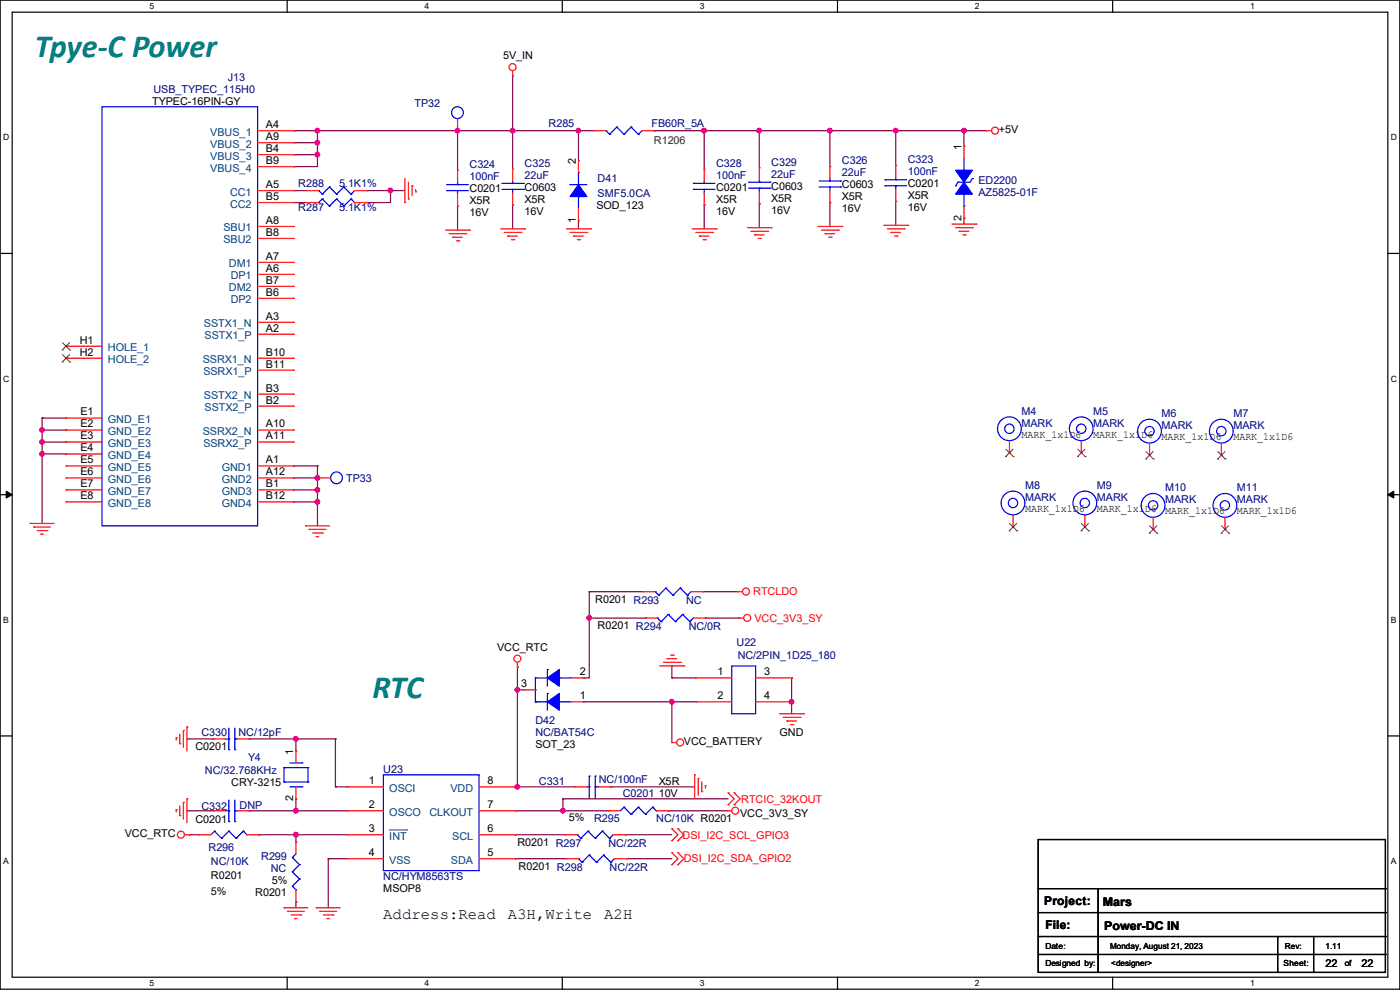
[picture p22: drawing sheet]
<svg xmlns="http://www.w3.org/2000/svg" width="297mm" height="210mm" viewBox="0 0 297 210" stroke-linecap="round" stroke-linejoin="round" font-family="sans-serif">
<defs><g id="words">
<g font-size="6.9" fill="#008080">
<text x="7.4" y="12.1">Tpye-C Power</text>
<text x="79" y="148">RTC</text>
</g>
<g font-size="3.3">
<text x="81.3" y="194.9">Address:Read</text>
<text x="107.7" y="194.9">A3H,Write</text>
<text x="128.2" y="194.9">A2H</text>
</g>
<g font-size="2.5">
<text x="221.5" y="191.9">Project:</text>
<text x="221.8" y="197">File:</text>
<text x="234" y="192.2">Mars</text>
<text x="234.2" y="197.2">Power-DC IN</text>
</g>
<g font-size="2.3" fill="#000080">
<text x="48.3" y="17.1">J13</text>
<text x="32.6" y="19.6">USB_TYPEC_115H0</text>
<text x="87.9" y="22.7">TP32</text>
<text x="116.4" y="27">R285</text>
<text x="138.2" y="27">FB60R_5A</text>
<text x="99.6" y="35.6">C324</text>
<text x="111.3" y="35.4">C325</text>
<text x="151.9" y="35.4">C328</text>
<text x="163.6" y="35.1">C329</text>
<text x="178.6" y="34.9">C326</text>
<text x="192.6" y="34.6">C323</text>
<text x="63.3" y="39.7">R288</text>
<text x="71.9" y="39.7">5.1K1%</text>
<text x="99.6" y="38.2">100nF</text>
<text x="111.3" y="37.9">22uF</text>
<text x="126.8" y="38.7">D41</text>
<text x="126.8" y="41.7">SMF5.0CA</text>
<text x="151.9" y="37.9">100nF</text>
<text x="163.6" y="37.7">22uF</text>
<text x="178.6" y="37.4">22uF</text>
<text x="192.6" y="37.2">100nF</text>
<text x="207.6" y="38.9">ED2200</text>
<text x="207.6" y="41.5">AZ5825-01F</text>
<text x="63.3" y="44.8">R287</text>
<text x="71.9" y="44.8">5.1K1%</text>
<text x="216.7" y="88">M4</text>
<text x="231.9" y="88">M5</text>
<text x="246.4" y="88.5">M6</text>
<text x="261.7" y="88.5">M7</text>
<text x="216.7" y="90.5">MARK</text>
<text x="231.9" y="90.5">MARK</text>
<text x="246.4" y="91">MARK</text>
<text x="261.7" y="91">MARK</text>
<text x="73.4" y="102.2">TP33</text>
<text x="217.5" y="103.7">M8</text>
<text x="217.5" y="106.3">MARK</text>
<text x="232.7" y="103.7">M9</text>
<text x="232.7" y="106.3">MARK</text>
<text x="247.2" y="104.2">M10</text>
<text x="247.2" y="106.8">MARK</text>
<text x="262.4" y="104.2">M11</text>
<text x="262.4" y="106.8">MARK</text>
<text x="145.6" y="128.1">NC</text>
<text x="146.1" y="133.7">NC/0R</text>
<text x="156.3" y="137">U22</text>
<text x="156.5" y="139.8">NC/2PIN_1D25_180</text>
<text x="113.6" y="153.5">D42</text>
<text x="42.7" y="156">C330</text>
<text x="50.6" y="156">NC/12pF</text>
<text x="52.6" y="161.4">Y4</text>
<text x="113.6" y="156">NC/BAT54C</text>
<text x="43.5" y="164.2">NC/32.768KHz</text>
<text x="81.3" y="163.9">U23</text>
<text x="114.3" y="166.5">C331</text>
<text x="127" y="166.2">NC/100nF</text>
<text x="42.7" y="171.8">C332</text>
<text x="50.8" y="171.5">DNP</text>
<text x="132.1" y="169">C0201</text>
<text x="126" y="174.3">R295</text>
<text x="129.1" y="179.7">NC/22R</text>
<text x="139.2" y="174.3">NC/10K R0201</text>
<text x="44.2" y="180.4">R296</text>
<text x="44.7" y="183.5">NC/10K</text>
<text x="55.4" y="182.5">R299</text>
<text x="57.4" y="185">NC</text>
<text x="129.3" y="184.7">NC/22R</text>
<text x="81.3" y="186.8">NC/HYM8563TS</text>
</g>
<g font-size="2.3">
<text x="106.7" y="12.5">5V_IN</text>
<text x="32.3" y="22.2">TYPEC-16PIN-GY</text>
<text x="56.4" y="27.2">A4</text>
<text x="56.4" y="29.7">A9</text>
<text x="211.9" y="28.3">+5V</text>
<text x="56.4" y="34.8">B9</text>
<text x="56.4" y="32.3">B4</text>
<text x="122.2" y="34.8" transform="rotate(-90 122.2 34.8)">2</text>
<text x="204" y="31.8" transform="rotate(-90 204 31.8)">1</text>
<text x="56.4" y="39.9">A5</text>
<text x="99.6" y="40.7">C0201</text>
<text x="111.3" y="40.5">C0603</text>
<text x="151.9" y="40.5">C0201</text>
<text x="163.6" y="40.2">C0603</text>
<text x="178.6" y="40">C0603</text>
<text x="192.6" y="39.7">C0201</text>
<text x="56.4" y="47.5">A8</text>
<text x="56.4" y="42.4">B5</text>
<text x="99.6" y="43.3">X5R</text>
<text x="99.6" y="45.8">16V</text>
<text x="111.3" y="43">X5R</text>
<text x="111.3" y="45.6">16V</text>
<text x="122.2" y="47.3" transform="rotate(-90 122.2 47.3)">1</text>
<text x="126.5" y="44.3">SOD_123</text>
<text x="151.9" y="43">X5R</text>
<text x="151.9" y="45.6">16V</text>
<text x="163.6" y="42.8">X5R</text>
<text x="163.6" y="45.3">16V</text>
<text x="178.6" y="42.5">X5R</text>
<text x="178.6" y="45">16V</text>
<text x="192.6" y="42.2">X5R</text>
<text x="192.6" y="44.8">16V</text>
<text x="204" y="46.8" transform="rotate(-90 204 46.8)">2</text>
<text x="56.4" y="50">B8</text>
<text x="56.4" y="57.7">A6</text>
<text x="56.4" y="55.1">A7</text>
<text x="56.4" y="60.2">B7</text>
<text x="56.4" y="62.7">B6</text>
<text x="56.4" y="70.4">A2</text>
<text x="56.4" y="67.8">A3</text>
<text x="16.9" y="72.9">H1</text>
<text x="16.9" y="75.4">H2</text>
<text x="56.4" y="78">B11</text>
<text x="56.4" y="75.4">B10</text>
<text x="56.4" y="83.1">B3</text>
<text x="17.1" y="88.1">E1</text>
<text x="56.4" y="85.6">B2</text>
<text x="17.1" y="90.7">E2</text>
<text x="17.1" y="93.2">E3</text>
<text x="17.1" y="95.8">E4</text>
<text x="56.4" y="90.7">A10</text>
<text x="56.4" y="93.2">A11</text>
<text x="216.7" y="92.8">MARK_1x1D6</text>
<text x="231.9" y="92.8">MARK_1x1D6</text>
<text x="246.4" y="93.3">MARK_1x1D6</text>
<text x="261.7" y="93.3">MARK_1x1D6</text>
<text x="17.1" y="98.3">E5</text>
<text x="17.1" y="100.8">E6</text>
<text x="56.4" y="98.3">A1</text>
<text x="56.4" y="100.8">A12</text>
<text x="17.1" y="103.4">E7</text>
<text x="17.1" y="105.9">E8</text>
<text x="56.4" y="105.9">B12</text>
<text x="56.4" y="103.4">B1</text>
<text x="217.5" y="108.6">MARK_1x1D6</text>
<text x="232.7" y="108.6">MARK_1x1D6</text>
<text x="247.2" y="109.1">MARK_1x1D6</text>
<text x="262.4" y="109.1">MARK_1x1D6</text>
<text x="126.3" y="127.8">R0201 R293</text>
<text x="126.8" y="133.4">R0201 R294</text>
<text x="105.5" y="138">VCC_RTC</text>
<text x="123" y="143.3">2</text>
<text x="152.2" y="143.3">1</text>
<text x="162.1" y="143.3">3</text>
<text x="110.5" y="145.8">3</text>
<text x="123" y="148.3">1</text>
<text x="152.2" y="148.3">2</text>
<text x="162.1" y="148.3">4</text>
<text x="41.4" y="159.1">C0201</text>
<text x="62.2" y="160.1" transform="rotate(-90 62.2 160.1)">1</text>
<text x="113.6" y="158.6">SOT_23</text>
<text x="145.1" y="158.1">VCC_BATTERY</text>
<text x="165.4" y="156">GND</text>
<text x="49.1" y="166.7">CRY-3215</text>
<text x="78.3" y="166.4">1</text>
<text x="103.4" y="166.4">8</text>
<text x="139.7" y="166.5">X5R</text>
<text x="62.2" y="170" transform="rotate(-90 62.2 170)">2</text>
<text x="78.3" y="171.4">2</text>
<text x="103.4" y="171.4">7</text>
<text x="139.7" y="169">10V</text>
<text x="157" y="173.3">VCC_3V3_SY</text>
<text x="26.5" y="177.6">VCC_RTC</text>
<text x="41.4" y="174.6">C0201</text>
<text x="78.3" y="176.5">3</text>
<text x="103.4" y="176.5">6</text>
<text x="109.8" y="179.4">R0201 R297</text>
<text x="120.7" y="174.1">5%</text>
<text x="78.3" y="181.6">4</text>
<text x="103.4" y="181.6">5</text>
<text x="110" y="184.5">R0201 R298</text>
<text x="44.7" y="186.5">R0201</text>
<text x="44.7" y="189.8">5%</text>
<text x="54.1" y="190.1">R0201</text>
<text x="57.7" y="187.5">5%</text>
<text x="81.3" y="189.3">MSOP8</text>
<text x="281.2" y="205.1">22</text>
<text x="288.8" y="205.1">22</text>
</g>
<g font-size="2.3" fill="#004080">
<text x="44.6" y="28.8">VBUS_1</text>
<text x="44.6" y="31.3">VBUS_2</text>
<text x="44.6" y="33.9">VBUS_3</text>
<text x="44.6" y="36.4">VBUS_4</text>
<text x="48.8" y="41.5">CC1</text>
<text x="48.8" y="44">CC2</text>
<text x="47.4" y="49.1">SBU1</text>
<text x="47.4" y="51.6">SBU2</text>
<text x="48.6" y="56.7">DM1</text>
<text x="48.9" y="59.3">DP1</text>
<text x="48.6" y="61.8">DM2</text>
<text x="48.9" y="64.3">DP2</text>
<text x="43.3" y="69.4">SSTX1_N</text>
<text x="43.4" y="72">SSTX1_P</text>
<text x="22.9" y="74.5">HOLE_1</text>
<text x="22.9" y="77">HOLE_2</text>
<text x="43" y="77">SSRX1_N</text>
<text x="43.1" y="79.6">SSRX1_P</text>
<text x="22.9" y="89.7">GND_E1</text>
<text x="43.3" y="84.7">SSTX2_N</text>
<text x="43.4" y="87.2">SSTX2_P</text>
<text x="22.9" y="92.3">GND_E2</text>
<text x="22.9" y="94.8">GND_E3</text>
<text x="43" y="92.3">SSRX2_N</text>
<text x="43.1" y="94.8">SSRX2_P</text>
<text x="22.9" y="97.4">GND_E4</text>
<text x="22.9" y="99.9">GND_E5</text>
<text x="47" y="99.9">GND1</text>
<text x="22.9" y="102.4">GND_E6</text>
<text x="22.9" y="105">GND_E7</text>
<text x="22.9" y="107.5">GND_E8</text>
<text x="47" y="102.4">GND2</text>
<text x="47" y="107.5">GND4</text>
<text x="47" y="105">GND3</text>
<text x="82.6" y="168">OSCI</text>
<text x="95.5" y="168">VDD</text>
<text x="82.6" y="173.1">OSCO</text>
<text x="91.1" y="173.1">CLKOUT</text>
<text x="82.6" y="178.1">INT</text>
<text x="95.9" y="178.1">SCL</text>
<text x="82.6" y="183.2">VSS</text>
<text x="95.7" y="183.2">SDA</text>
</g>
<text font-size="2.3" fill="#008000" x="138.7" y="30.6">R1206</text>
<g font-size="2.3" fill="#f00">
<text x="159.8" y="126.3">RTCLDO</text>
<text x="160.1" y="131.9">VCC_3V3_SY</text>
<text x="157.3" y="170.3">RTCIC_32KOUT</text>
<text x="144.8" y="177.9">DSI_I2C_SCL_GPIO3</text>
<text x="145.1" y="183">DSI_I2C_SDA_GPIO2</text>
</g>
<g font-size="1.8">
<text x="31.7" y="1.9">5</text>
<text x="90.1" y="1.9">4</text>
<text x="148.5" y="1.9">3</text>
<text x="206.8" y="1.9">2</text>
<text x="265.2" y="1.9">1</text>
<text x=".7" y="29.8">D</text>
<text x="295.1" y="29.8">D</text>
<text x=".7" y="80.9">C</text>
<text x="295.1" y="80.9">C</text>
<text x=".7" y="132.1">B</text>
<text x="295.1" y="132.1">B</text>
<text x=".7" y="183.3">A</text>
<text x="295.1" y="183.3">A</text>
<text x="221.8" y="201.3">Date:</text>
<text x="235.5" y="201.3">Monday, August 21, 2023</text>
<text x="281.2" y="201.3">1.11</text>
<text x="31.7" y="209.2">5</text>
<text x="90.1" y="209.2">4</text>
<text x="148.5" y="209.2">3</text>
<text x="206.8" y="209.2">2</text>
<text x="221.8" y="204.9">Designed by:</text>
<text x="235.7" y="204.9">&lt;designer&gt;</text>
<text x="265.2" y="209.2">1</text>
<text x="272.3" y="204.9">Sheet:</text>
<text x="285.3" y="204.9">of</text>
</g>
<text font-size="1.7" x="272.6" y="201.3">Rev:</text>
</g></defs>
<path d="M0 0h297v209.8h-297zM2.6 2.6h291.8v204.7h-291.8z" fill="none" stroke="#000" stroke-width=".25"/>
<g fill="#fff">
<path d="M31.7 .3h1v2h-1z"/>
<path d="M31.7 207.6h1v1.9h-1z"/>
</g>
<path d="M60.9 0v2.6M60.9 207.3v2.5" fill="none" stroke="#000" stroke-width=".25"/>
<g fill="#fff">
<path d="M90.1 .3h1v2h-1z"/>
<path d="M90.1 207.6h1v1.9h-1z"/>
</g>
<path d="M119.3 0v2.6M119.3 207.3v2.5" fill="none" stroke="#000" stroke-width=".25"/>
<g fill="#fff">
<path d="M148.5 .3h.9v2h-.9z"/>
<path d="M148.5 207.6h.9v1.9h-.9z"/>
</g>
<path d="M177.7 0v2.6M177.7 207.3v2.5" fill="none" stroke="#000" stroke-width=".25"/>
<g fill="#fff">
<path d="M206.8 .3h1v2h-1z"/>
<path d="M206.8 207.6h1v1.9h-1z"/>
</g>
<path d="M236.1 0v2.6M236.1 207.3v2.5" fill="none" stroke="#000" stroke-width=".25"/>
<g fill="#fff">
<path d="M265.2 .3h1v2h-1z"/>
<path d="M265.2 207.6h1v1.9h-1z"/>
<path d="M.7 28.2h1.2v1.9h-1.2z"/>
<path d="M295.1 28.2h1.2v1.9h-1.2z"/>
<path d="M.7 79.3h1.2v2h-1.2z"/>
<path d="M295.1 79.3h1.2v2h-1.2z"/>
</g>
<path d="M0 53.8h2.6M294.4 53.8h2.6" fill="none" stroke="#000" stroke-width=".25"/>
<g fill="#fff">
<path d="M.7 130.5h1.2v2h-1.2z"/>
<path d="M295.1 130.5h1.1v2h-1.1z"/>
</g>
<path d="M0 104.9h2.6M294.4 104.9h2.6" fill="none" stroke="#000" stroke-width=".25"/>
<path d="M1.3 104.2l1.3 .7-1.3 .8zM294.4 104.9l1.3-.7v1.5z" fill="#000" stroke="#000" stroke-width=".21"/>
<g fill="#fff">
<path d="M.7 181.7h1.2v2h-1.2z"/>
<path d="M295.1 181.7h1.1v2h-1.1z"/>
</g>
<g fill="none" stroke="#000" stroke-width=".25">
<path d="M0 156.1h2.6M294.4 156.1h2.6M220.3 178.1h73.6v28.2h-73.6zM220.3 188.5h73.6M220.3 193.6h73.6M220.3 198.7h73.6M233 188.5v17.8M271.1 198.7v7.6M278.7 198.7v7.6M293.9 188.5h.1M293.9 193.6h.1M293.9 198.7h.1"/>
<path d="M220.3 202.5h73.6M233 206.3h.1M271.1 206.3h.1M278.7 206.3h.1M293.9 202.5h.1"/>
</g>
<g fill="none" stroke="#800040" stroke-width=".25">
<path d="M108.8 16h.1M108.8 16v19.9M62.3 30.3h.1M62.3 27.7h.1M62.3 32.8h.1M62.3 35.3h.1M62.3 30.3h5.1M62.3 27.7h63.7M62.3 32.8h5.1M67.4 27.7h.1M67.4 30.3h.1M67.4 32.8h.1"/>
<path d="M67.4 27.7v7.6h-5.1M97.1 27.7h.1M97.1 27.7v8.4M108.8 27.7h.1M122.7 27.7h.1M122.7 27.7v6.4M138.7 27.7h.1M138.7 27.7h70.6M149.4 27.7h.1M149.4 27.7v8.2M161.1 27.7h.1M161.1 27.7v7.9"/>
<path d="M176.1 27.7h.1M176.1 27.7v7.6M190 27.7h.1M190 27.7v7.4M204.5 27.7h.1M204.5 27.7v3.3M62.3 40.4h.1M62.3 43h.1M62.3 40.4h2.8M62.3 43h2.8M77.8 40.4h.1M77.8 43h.1"/>
<path d="M77.8 40.4h8.1M82.8 40.4h.1M82.8 40.4v2.6h-5M97.1 43.7h.1M97.1 43.7v5.1M108.8 43.5h.1M108.8 43.5v5.1M122.7 46.8h.1M122.7 46.8v1.8M149.4 43.5h.1M149.4 43.5v5.1M161.1 43.2h.1"/>
<path d="M161.1 43.2v5.1M176.1 43h.1M176.1 43v5M190 42.7h.1M190 42.7v5.1M204.5 46.3h.1M204.5 46.3v1.2M8.9 88.7h.1M8.9 91.2h.1M8.9 93.8h.1M8.9 96.3h.1M8.9 88.7h5.1"/>
<path d="M8.9 88.7v22.3M8.9 91.2h5.1M8.9 93.8h5.1M8.9 96.3h5.1M62.3 98.8h.1M62.3 98.8h5.1M67.4 98.8h.1M67.4 98.8v12.7M62.3 101.4h.1M62.3 103.9h.1M62.3 106.5h.1M62.3 101.4h5.3"/>
<path d="M62.3 103.9h5.1M62.3 106.5h5.1M67.4 101.4h.1M67.4 103.9h.1M67.4 106.5h.1M125 131.1h.1M125 125.5h.1M125 125.5v18.3h-1.3M125 131.1h11.9M125 125.5h11.4M149.1 125.5h.1M149.1 125.5h7.4"/>
<path d="M149.6 131.1h.1M149.6 131.1h7.2M39.7 156.8h.1M39.7 156.8h5.6M52.9 156.8h.1M52.9 156.8h18.3M62.8 156.8h.1M62.8 156.8v2.5M71.2 156.8h.1M71.2 156.8v10.1M109.8 146.3h.1M109.8 141.5h.1"/>
<path d="M109.8 146.3h1.2M109.8 141.5v25.4M123.7 148.9h.1M123.7 143.8h.1M123.7 148.9h23.9M142.5 148.9h.1M142.5 143.8h.1M142.5 141.3h.1M142.5 143.8h5.1M142.5 141.3v2.5M142.5 148.9v8.6M167.9 148.9h.1"/>
<path d="M167.9 143.8h.1M167.9 143.8v7.6M39.7 172h.1M39.7 172h5.6M40.2 177.1h.1M40.2 177.1h2M52.9 172h.1M52.9 172h20.8M54.9 177.1h.1M54.9 177.1h18.8M62.8 169.5h.1M62.8 172h.1"/>
<path d="M62.8 177.1h.1M62.8 169.5v2.5M62.8 177.1v1.5M71.2 166.9h.1M71.2 166.9h2.5M109.3 177.1h.1M109.3 172h.1M109.3 166.9h.1M109.3 177.1h10.6M109.3 172h19.8M109.3 166.9h12.7M109.8 166.9h.1"/>
<path d="M119.4 169.5h.1M119.4 172h.1M119.4 169.5h35.1M119.4 169.5v2.5M129.6 166.9h.1M129.6 166.9h17.8M132.6 177.1h.1M132.6 177.1h9.9M141.8 172h.1M141.8 172h12.4M62.8 191.3h.1M62.8 191.3v1.3"/>
<path d="M69.6 182.2h.1M69.6 182.2h4.1M69.6 182.2v10.4M109.3 182.2h.1M109.3 182.2h10.9M132.9 182.2h.1M132.9 182.2h9.6"/>
</g>
<g fill="#f0f" stroke="#f0f" stroke-width=".25">
<circle cx="67.3" cy="101.4" r=".49"/>
<circle cx="67.3" cy="103.9" r=".49"/>
<circle cx="67.3" cy="106.4" r=".49"/>
<circle cx="8.9" cy="91.2" r=".49"/>
<circle cx="8.9" cy="93.7" r=".49"/>
<circle cx="67.3" cy="30.2" r=".49"/>
<circle cx="67.3" cy="32.8" r=".49"/>
<circle cx="8.9" cy="96.3" r=".49"/>
<circle cx="82.8" cy="40.4" r=".49"/>
<circle cx="190" cy="27.7" r=".49"/>
<circle cx="176" cy="27.7" r=".49"/>
<circle cx="67.3" cy="27.7" r=".49"/>
<circle cx="108.7" cy="27.7" r=".49"/>
<circle cx="97" cy="27.7" r=".49"/>
<circle cx="122.7" cy="27.7" r=".49"/>
<circle cx="161.1" cy="27.7" r=".49"/>
<circle cx="149.4" cy="27.7" r=".49"/>
<circle cx="119.4" cy="172" r=".49"/>
<circle cx="62.8" cy="156.7" r=".49"/>
<circle cx="109.7" cy="166.9" r=".49"/>
<circle cx="109.7" cy="146.3" r=".49"/>
<circle cx="62.8" cy="172" r=".49"/>
<circle cx="125" cy="131.1" r=".49"/>
<circle cx="62.8" cy="177.1" r=".49"/>
<circle cx="142.5" cy="148.9" r=".49"/>
<circle cx="167.9" cy="148.9" r=".49"/>
<circle cx="204.5" cy="27.7" r=".49"/>
</g>
<g fill="none" stroke="#f00" stroke-width=".25">
<path d="M108.8 16h.1M108.8 15v1M54.7 27.7h7.6M54.7 30.3h7.6M54.7 35.3h7.6M54.7 32.8h7.6M62.3 27.7h.1M62.3 30.3h.1M62.3 35.3h.1M62.3 32.8h.1M85.9 37.9v5.1M86.7 38.7v3.5"/>
<path d="M87.4 39.4h.1M87.4 39.4v2M97.1 27.7h.1M97.1 36.1h.1M97.1 25.2v2.5M97.1 36.1v2.6M108.8 35.9h.1M108.8 35.9v2.5M122.7 34.1h.1M122.7 34.1v2.5M126 27.7h.1M126 27.7h2.6"/>
<path d="M136.2 27.7h2.5M138.7 27.7h.1M149.4 35.9h.1M149.4 35.9v2.5M161.1 35.6h.1M161.1 35.6v2.5M176.1 35.3h.1M176.1 35.3v2.6M190 35.1h.1M190 35.1v2.5M204.5 31h.1M204.5 31v2.6"/>
<path d="M209.3 27.7h.1M209.3 27.7h1.1M54.7 48h7.6M54.7 50.6h7.6M54.7 40.4h7.6M54.7 58.2h7.6M54.7 55.7h7.6M54.7 43h7.6M62.3 40.4h.1M62.3 58.2h.1M62.3 55.7h.1M62.3 48h.1"/>
<path d="M62.3 50.6h.1M62.3 43h.1M65.1 40.4h.1M65.1 43h.1M65.1 40.4h2.5M65.1 43h2.5M75.2 40.4h2.6M75.2 43h2.6M77.8 40.4h.1M77.8 43h.1M85.9 43h.1M86.7 42.2h.1"/>
<path d="M88.2 40.7h.1M88.2 40.2v.5M94.5 48.8h5.1M95.3 49.6h3.5M96.1 50.3h.1M96.1 50.3h2M96.8 51.1h.5M97.1 43.7h.1M97.1 41.2v2.5M97.3 51.1h.1M98.8 49.6h.1M99.6 48.8h.1"/>
<path d="M106.2 48.6h5.1M107 49.3h3.5M107.7 50.1h.1M107.7 50.1h2.1M108.5 50.8h.5M108.8 43.5h.1M108.8 40.9v2.6M109 50.8h.1M110.5 49.3h.1M111.3 48.6h.1M120.2 48.6h5.1M120.9 49.3h3.6"/>
<path d="M121.7 50.1h.1M121.7 50.1h2M122.5 50.8h.5M122.7 46.8h.1M122.7 44.2v2.6M123 50.8h.1M124.5 49.3h.1M125.3 48.6h.1M146.9 48.6h5M147.6 49.3h3.6M148.4 50.1h.1M148.4 50.1h2"/>
<path d="M149.1 50.8h.5M149.4 43.5h.1M149.4 40.9v2.6M149.6 50.8h.1M151.2 49.3h.1M151.9 48.6h.1M158.5 48.3h5.1M159.3 49.1h3.6M160.1 49.8h.1M160.1 49.8h2M160.8 50.6h.5M161.1 43.2h.1"/>
<path d="M161.1 40.7v2.5M161.3 50.6h.1M162.9 49.1h.1M163.6 48.3h.1M173.5 48h5.1M174.3 48.8h3.5M175 49.6h.1M175 49.6h2.1M175.8 50.3h.5M176.1 43h.1M176.1 40.4v2.6M176.3 50.3h.1"/>
<path d="M177.8 48.8h.1M178.6 48h.1M187.5 47.8h5.1M188.3 48.6h3.5M189 49.3h.1M189 49.3h2.1M189.8 50.1h.5M190 42.7h.1M190 40.2v2.5M190.3 50.1h.1M191.8 48.6h.1M192.6 47.8h.1"/>
<path d="M202 47.5h5.1M202.7 48.3h3.6M203.5 49.1h.1M203.5 49.1h2M204.3 49.8h.5M204.5 46.3h.1M204.5 43.7v2.6M204.8 49.8h.1M206.3 48.3h.1M207.1 47.5h.1M14 73.4h.1M14 76h.1"/>
<path d="M14 76h7.6M14 73.4h7.6M54.7 70.9h7.6M54.7 68.4h7.6M54.7 78.5h7.6M54.7 76h7.6M54.7 60.7h7.6M54.7 63.3h7.6M62.3 70.9h.1M62.3 68.4h.1M62.3 78.5h.1M62.3 76h.1"/>
<path d="M62.3 60.7h.1M62.3 63.3h.1M14 88.7h.1M14 91.2h.1M14 93.8h.1M14 96.3h.1M14 98.8h.1M14 98.8h7.6M14 91.2h7.6M14 93.8h7.6M14 88.7h7.6M14 96.3h7.6"/>
<path d="M54.7 98.8h7.6M54.7 91.2h7.6M54.7 93.8h7.6M54.7 83.6h7.6M54.7 86.1h7.6M62.3 98.8h.1M62.3 91.2h.1M62.3 93.8h.1M62.3 83.6h.1M62.3 86.1h.1M214.2 96.1h.1M214.2 93.5v2.6"/>
<path d="M229.4 96.1h.1M229.4 93.5v2.6M243.9 96.6h.1M243.9 94v2.6M259.1 96.6h.1M259.1 94v2.6M6.4 111h.1M6.4 111h5.1M7.2 111.8h.1M7.2 111.8h3.5M7.9 112.6h2M8.7 113.3h.1"/>
<path d="M8.7 113.3h.5M9.9 112.6h.1M14 101.4h.1M14 103.9h.1M14 106.5h.1M14 101.4h7.6M14 106.5h7.6M14 103.9h7.6M54.7 101.4h7.6M54.7 106.5h7.6M54.7 103.9h7.6M62.3 101.4h.1"/>
<path d="M62.3 106.5h.1M62.3 103.9h.1M64.8 111.5h.1M64.8 111.5h5.1M65.6 112.3h.1M65.6 112.3h3.5M66.3 113.1h2.1M67.1 113.8h.1M67.1 113.8h.5M67.6 101.4h.1M67.6 101.4h2.5M68.4 113.1h.1"/>
<path d="M214.9 111.8h.1M214.9 109.3v2.5M230.2 111.8h.1M230.2 109.3v2.5M244.6 112.3h.1M244.6 109.8v2.5M259.9 112.3h.1M259.9 109.8v2.5M136.4 125.5h.1M136.4 125.5h2.6M136.9 131.1h.1M136.9 131.1h2.6"/>
<path d="M141.5 139.7h.1M141.5 139.7h2.1M142.3 139h.5M142.8 139h.1M146.6 125.5h2.5M147.1 131.1h2.5M149.1 125.5h.1M149.6 131.1h.1M156.5 125.5h.1M156.5 125.5h1M156.8 131.1h.1M156.8 131.1h1"/>
<path d="M37.4 156.5h.1M37.4 156.5v.5M38.1 157.8h.1M38.1 155.7v2.1M38.9 155h.1M38.9 155v3.5M39.7 154.2h.1M39.7 154.2v5.1M45.3 156.8h.1M45.3 156.8h2.5M50.3 156.8h2.6M52.9 156.8h.1"/>
<path d="M62.8 159.3h.1M62.8 159.3v2.5M109.8 141.5h.1M109.8 140.5v1M111 146.3h.1M111 146.3h2.6M121.2 143.8h2.5M121.2 148.9h2.5M123.7 148.9h.1M123.7 143.8h.1M140 141.3h5.1M140.8 140.5h3.5"/>
<path d="M142.5 157.5h.1M142.5 157.5h1.1M144.3 140.5h.1M145.1 141.3h.1M147.6 143.8h.1M147.6 148.9h.1M147.6 143.8h7.6M147.6 148.9h7.6M160.3 143.8h7.6M160.3 148.9h7.6M165.4 151.4h5.1M166.2 152.2h3.5"/>
<path d="M166.9 153h.1M166.9 153h2.1M167.7 153.7h.5M167.9 143.8h.1M167.9 148.9h.1M168.2 153.7h.1M169.7 152.2h.1M170.5 151.4h.1M37.4 171.7h.1M37.4 171.7v.6M38.1 173h.1M38.1 171v2"/>
<path d="M38.9 170.2h.1M38.9 170.2v3.6M39.2 177.1h1M39.7 169.5h.1M39.7 169.5v5M40.2 177.1h.1M42.2 177.1h.1M42.2 177.1h2.5M45.3 172h.1M45.3 172h2.5M50.3 172h2.6M52.4 177.1h2.5"/>
<path d="M52.9 172h.1M54.9 177.1h.1M62.8 169.5h.1M62.8 178.6h.1M62.8 166.9v2.6M62.8 178.6v2.5M73.7 166.9h.1M73.7 172h.1M73.7 177.1h.1M73.7 177.1h7.6M73.7 172h7.6M73.7 166.9h7.6"/>
<path d="M101.6 177.1h7.7M101.6 172h7.7M101.6 166.9h7.7M109.3 177.1h.1M109.3 172h.1M109.3 166.9h.1M119.9 177.1h.1M119.9 177.1h2.6M122 166.9h.1M122 166.9h2.5M127 166.9h2.6M129.1 172h.1"/>
<path d="M129.1 172h2.5M129.6 166.9h.1M130.1 177.1h2.5M132.6 177.1h.1M139.2 172h2.6M141.8 172h.1M142.5 178.4h.1M142.5 175.8h.1M142.5 175.8l1.3 1.3-1.3 1.3M143.8 178.4h.1M143.8 175.8h.1M143.8 175.8l1.3 1.3-1.3 1.3"/>
<path d="M147.4 164.4h.1M147.4 164.4v5.1M148.1 165.1h.1M148.1 165.1v3.6M148.9 167.9h.1M148.9 165.9v2M149.6 166.7h.1M149.6 166.7v.5M154.2 172h.1M154.2 172h1M154.5 170.7h.1M154.5 168.2h.1"/>
<path d="M154.5 168.2l1.2 1.3-1.2 1.2M155.7 170.7h.1M155.7 168.2h.1M155.7 168.2l1.3 1.3-1.3 1.2M60.2 192.6h.1M60.2 192.6h5.1M61 193.3h.1M61 193.3h3.6M61.8 194.1h2M62.5 194.9h.1M62.5 194.9h.5M62.8 191.3h.1"/>
<path d="M62.8 188.8v2.5M63.8 194.1h.1M67.1 192.6h.1M67.1 192.6h5.1M67.9 193.3h.1M67.9 193.3h3.5M68.6 194.1h2.1M69.4 194.9h.1M69.4 194.9h.5M70.7 194.1h.1M73.7 182.2h.1M73.7 182.2h7.6"/>
<path d="M101.6 182.2h7.7M109.3 182.2h.1M120.2 182.2h.1M120.2 182.2h2.5M130.3 182.2h2.6M132.9 182.2h.1M142.5 183.4h.1M142.5 180.9h.1M142.5 180.9l1.3 1.3-1.3 1.2M143.8 183.4h.1M143.8 180.9h.1M143.8 180.9l1.3 1.3-1.3 1.2"/>
<circle cx="108.7" cy="14.2" r=".74"/>
<circle cx="211.1" cy="27.7" r=".74"/>
<circle cx="109.7" cy="139.7" r=".74"/>
<circle cx="158.3" cy="125.5" r=".74"/>
<circle cx="158.5" cy="131.1" r=".74"/>
<circle cx="144.3" cy="157.5" r=".74"/>
<circle cx="38.4" cy="177.1" r=".74"/>
<circle cx="156" cy="172" r=".74"/>
</g>
<g fill="none" stroke="#00f" stroke-width=".25">
<path d="M21.6 22.6h33.1v88.9h-33.1zM69.9 39.7h.1M69.9 39.7l1.5 1.5M69.9 39.7l-1.5 1.5M72.9 39.7h.1M72.9 39.7l1.6 1.5M72.9 39.7l-1.5 1.5M94.8 39.2h.1M94.8 39.2h4.6M97.1 39.2h.1M97.1 38.7v.5M106.5 38.9h4.5"/>
<path d="M108.8 38.9h.1M108.8 38.4v.5M111 38.9h.1M120.9 39.2h.1M120.9 39.2h3.6M122.7 36.6h.1M122.7 36.6v2.6M128.6 27.7h.1M128.6 27.7l.7 .8M129.3 28.5h.1M130.9 27h.1M130.9 27l1.5 1.5"/>
<path d="M130.9 27l-1.6 1.5M132.4 28.5h.1M133.9 27h.1M133.9 27l1.5 1.5M133.9 27l-1.5 1.5M135.4 28.5h.1M136.2 27.7l-.8 .8M147.1 38.9h.1M147.1 38.9h4.6M149.4 38.9h.1M149.4 38.4v.5M158.8 39.9h4.6"/>
<path d="M158.8 38.7h4.6M161.1 38.7h.1M161.1 39.9h.1M161.1 38.1v.6M161.1 39.9v.8M163.4 39.9h.1M163.4 38.7h.1M173.8 39.7h4.6M173.8 38.4h4.6M176.1 38.4h.1M176.1 39.7h.1M176.1 37.9v.5"/>
<path d="M176.1 39.7v.7M178.4 39.7h.1M178.4 38.4h.1M187.7 39.4h.1M187.7 38.1h.1M187.7 39.4h4.6M187.7 38.1h4.6M190 38.1h.1M190 39.4h.1M190 37.6v.5M190 39.4v.8M202.7 39.4h.1"/>
<path d="M203.2 38.7h.1M203.2 38.7l-.5 .7M204.5 36.1h.1M204.5 33.6v2.5M206.3 37.9h.1M206.3 37.9l-.5 .8h-2.6M67.6 40.4h.1M67.6 43h.1M67.6 40.4l.8 .8M68.4 41.2h.1M68.4 42.2h.1M68.4 42.2l1.5 1.5"/>
<path d="M68.4 42.2l-.8 .8M69.9 43.7h.1M71.4 41.2h.1M71.4 42.2h.1M71.4 42.2l1.5 1.5M71.4 42.2l-1.5 1.5M72.9 43.7h.1M74.5 41.2h.1M74.5 42.2h.1M74.5 42.2l.7 .8M74.5 42.2l-1.6 1.5M75.2 40.4l-.7 .8"/>
<path d="M94.8 40.4h.1M94.8 40.4h4.6M97.1 40.4h.1M97.1 40.4v.8M106.5 40.2h4.5M108.8 40.2h.1M108.8 40.2v.7M111 40.2h.1M122.7 41.7h.1M122.7 41.7v2.5M147.1 40.2h.1M147.1 40.2h4.6"/>
<path d="M149.4 40.2h.1M149.4 40.2v.7M204.5 43.7h.1M204.5 41.2v2.5M139 125.5h.1M139 125.5l.7 .8M139.5 131.1h.1M139.5 131.1l.8 .8M139.7 126.3h.1M140.3 131.9h.1M141.3 124.8h.1M141.3 124.8l1.5 1.5"/>
<path d="M141.3 124.8l-1.6 1.5M141.8 130.3h.1M141.8 130.3l-1.5 1.6M141.8 130.3l1.5 1.6M142.8 126.3h.1M143.3 131.9h.1M144.3 124.8h.1M144.3 124.8l1.5 1.5M144.3 124.8l-1.5 1.5M144.8 130.3h.1M144.8 130.3l1.5 1.6M144.8 130.3l-1.5 1.6"/>
<path d="M145.8 126.3h.1M146.3 131.9h.1M146.6 125.5l-.8 .8M147.1 131.1l-.8 .8M47.8 156.8h.8M48.6 159h.1M48.6 156.8h.1M48.6 154.5v4.5M49.8 156.8h.1M49.8 159h.1M49.8 154.5v4.5M49.8 156.8h.5"/>
<path d="M113.6 148.9h.1M113.6 143.8h.1M113.6 146.3h.1M113.6 148.9h2.5M113.6 143.8h2.5M113.6 143.8v5.1M116.1 147.1h.1M116.1 142h.1M116.1 142v3.6M116.1 147.1v3.6M118.7 148.9h.1M118.7 143.8h.1"/>
<path d="M118.7 148.9h2.5M118.7 143.8h2.5M155.2 141.3h5.1v10.1h-5.1zM45.5 176.3h.1M45.5 176.3l-.8 .8M45.5 176.3l1.5 1.5M47 177.8h.1M47.8 172h.8M48.6 174.3h.1M48.6 172h.1M48.6 176.3h.1M48.6 169.7v4.6"/>
<path d="M48.6 176.3l-1.6 1.5M48.6 176.3l1.5 1.5M49.8 172h.1M49.8 174.3h.1M49.8 172h.5M49.8 169.7v4.6M50.1 177.8h.1M51.6 176.3h.1M51.6 176.3l-1.5 1.5M51.6 176.3l.8 .8M52.4 177.1h.1M60.2 165.9h.1"/>
<path d="M60.2 162.9h.1M60.2 162.9h5.1M60.2 165.9h5.1M60.2 162.9v3M61.5 166.9h2.6M61.5 161.8h2.6M64.1 161.8h.1M64.1 166.9h.1M65.3 162.9h.1M65.3 165.9h.1M65.3 162.9v3M81.3 164.4h20.3v20.3h-20.3z"/>
<path d="M122.5 177.1h.1M122.5 177.1l.7 .7M123.2 177.8h.1M124.5 166.9h.5M124.8 176.3h.1M124.8 176.3l1.5 1.5M124.8 176.3l-1.6 1.5M125 166.9h.1M125 164.6h.1M125 164.6v4.6M126.3 177.8h.1M126.3 164.6h.1"/>
<path d="M126.3 166.9h.1M126.3 166.9h.7M126.3 164.6v4.6M127.8 176.3h.1M127.8 176.3l1.5 1.5M127.8 176.3l-1.5 1.5M129.3 177.8h.1M130.1 177.1l-.8 .7M132.4 171.2h.1M132.4 171.2l-.8 .8M132.4 171.2l1.5 1.6M133.9 172.8h.1"/>
<path d="M135.4 171.2h.1M135.4 171.2l-1.5 1.6M135.4 171.2l1.5 1.6M136.9 172.8h.1M138.5 171.2h.1M138.5 171.2l-1.6 1.6M138.5 171.2l.7 .8M139.2 172h.1M62 181.9h.1M62 185h.1M62 188h.1M62 181.9l1.5 1.5"/>
<path d="M62 185l1.5 1.5M62 188l.8 .8M62.8 188.8h.1M62.8 181.1l-.8 .8M63.5 183.4h.1M63.5 186.5h.1M63.5 183.4l-1.5 1.6M63.5 186.5l-1.5 1.5M122.7 182.2h.1M122.7 182.2l.8 .7M123.5 182.9h.1M125 181.4h.1"/>
<path d="M125 181.4l1.5 1.5M125 181.4l-1.5 1.5M126.5 182.9h.1M128.1 181.4h.1M128.1 181.4l1.5 1.5M128.1 181.4l-1.6 1.5M129.6 182.9h.1M130.3 182.2l-.7 .7"/>
<circle cx="97" cy="23.9" r="1.25"/>
<circle cx="214.1" cy="91" r="2.52"/>
<circle cx="214.1" cy="91" r=".99"/>
<circle cx="229.4" cy="91" r="2.52"/>
<circle cx="229.4" cy="91" r=".99"/>
<circle cx="243.9" cy="91.5" r="2.52"/>
<circle cx="243.9" cy="91.5" r=".99"/>
<circle cx="259.1" cy="91.5" r="2.52"/>
<circle cx="259.1" cy="91.5" r=".99"/>
<circle cx="71.4" cy="101.4" r="1.25"/>
<circle cx="214.9" cy="106.7" r="2.52"/>
<circle cx="214.9" cy="106.7" r=".99"/>
<circle cx="230.1" cy="106.7" r="2.52"/>
<circle cx="230.1" cy="106.7" r=".99"/>
<circle cx="244.6" cy="107.2" r="2.52"/>
<circle cx="244.6" cy="107.2" r=".99"/>
<circle cx="259.9" cy="107.2" r="2.52"/>
<circle cx="259.9" cy="107.2" r=".99"/>
</g>
<g fill="none" stroke="#804000" stroke-width=".21">
<path d="M13.2 74.3h.1M13.2 76.8h.1M13.3 72.7l1.5 1.6M13.3 75.2l1.5 1.6M14.8 72.7l-1.6 1.6M14.8 75.2l-1.6 1.6M14.8 74.3h.1M14.8 76.8h.1M213.4 96.9h.1M213.4 95.3l1.6 1.6M214.9 95.3l-1.5 1.6M215 96.9h.1"/>
<path d="M228.6 96.9h.1M228.6 95.3l1.6 1.6M230.2 95.3l-1.6 1.6M230.2 96.9h.1M243.1 97.4h.1M243.1 95.8l1.6 1.6M244.6 95.8l-1.5 1.6M244.7 97.4h.1M258.3 97.4h.1M258.4 95.8l1.5 1.6M259.9 95.8l-1.6 1.6M259.9 97.4h.1"/>
<path d="M214.1 112.6h.1M214.2 111l1.5 1.6M215.7 111l-1.6 1.6M215.7 112.6h.1M229.4 112.6h.1M229.4 111l1.6 1.6M230.9 111l-1.5 1.6M231 112.6h.1M243.8 113.1h.1M243.9 111.5l1.5 1.6M245.4 111.5l-1.6 1.6M245.4 113.1h.1"/>
<path d="M259.1 113.1h.1M259.1 111.5l1.6 1.6M260.6 111.5l-1.5 1.6M260.7 113.1h.1"/>
</g>
<g fill="#00f" stroke="#00f" stroke-width=".25">
<path d="M122.7 39.2l1.8 2.5h-3.6z" fill-rule="evenodd"/>
<path d="M202.7 36.1h3.6l-1.8 2.6z" fill-rule="evenodd"/>
<path d="M204.5 38.7l1.8 2.5h-3.6z" fill-rule="evenodd"/>
<path d="M116.1 148.9l2.6-1.8v3.6z" fill-rule="evenodd"/>
<path d="M116.1 143.8l2.6-1.8v3.6z" fill-rule="evenodd"/>
</g>
<path d="M82.6 176.1h3.7M86.3 176.1h.1" fill="none" stroke="#004080" stroke-width=".21"/>
<use href="#words"/>
</svg>
